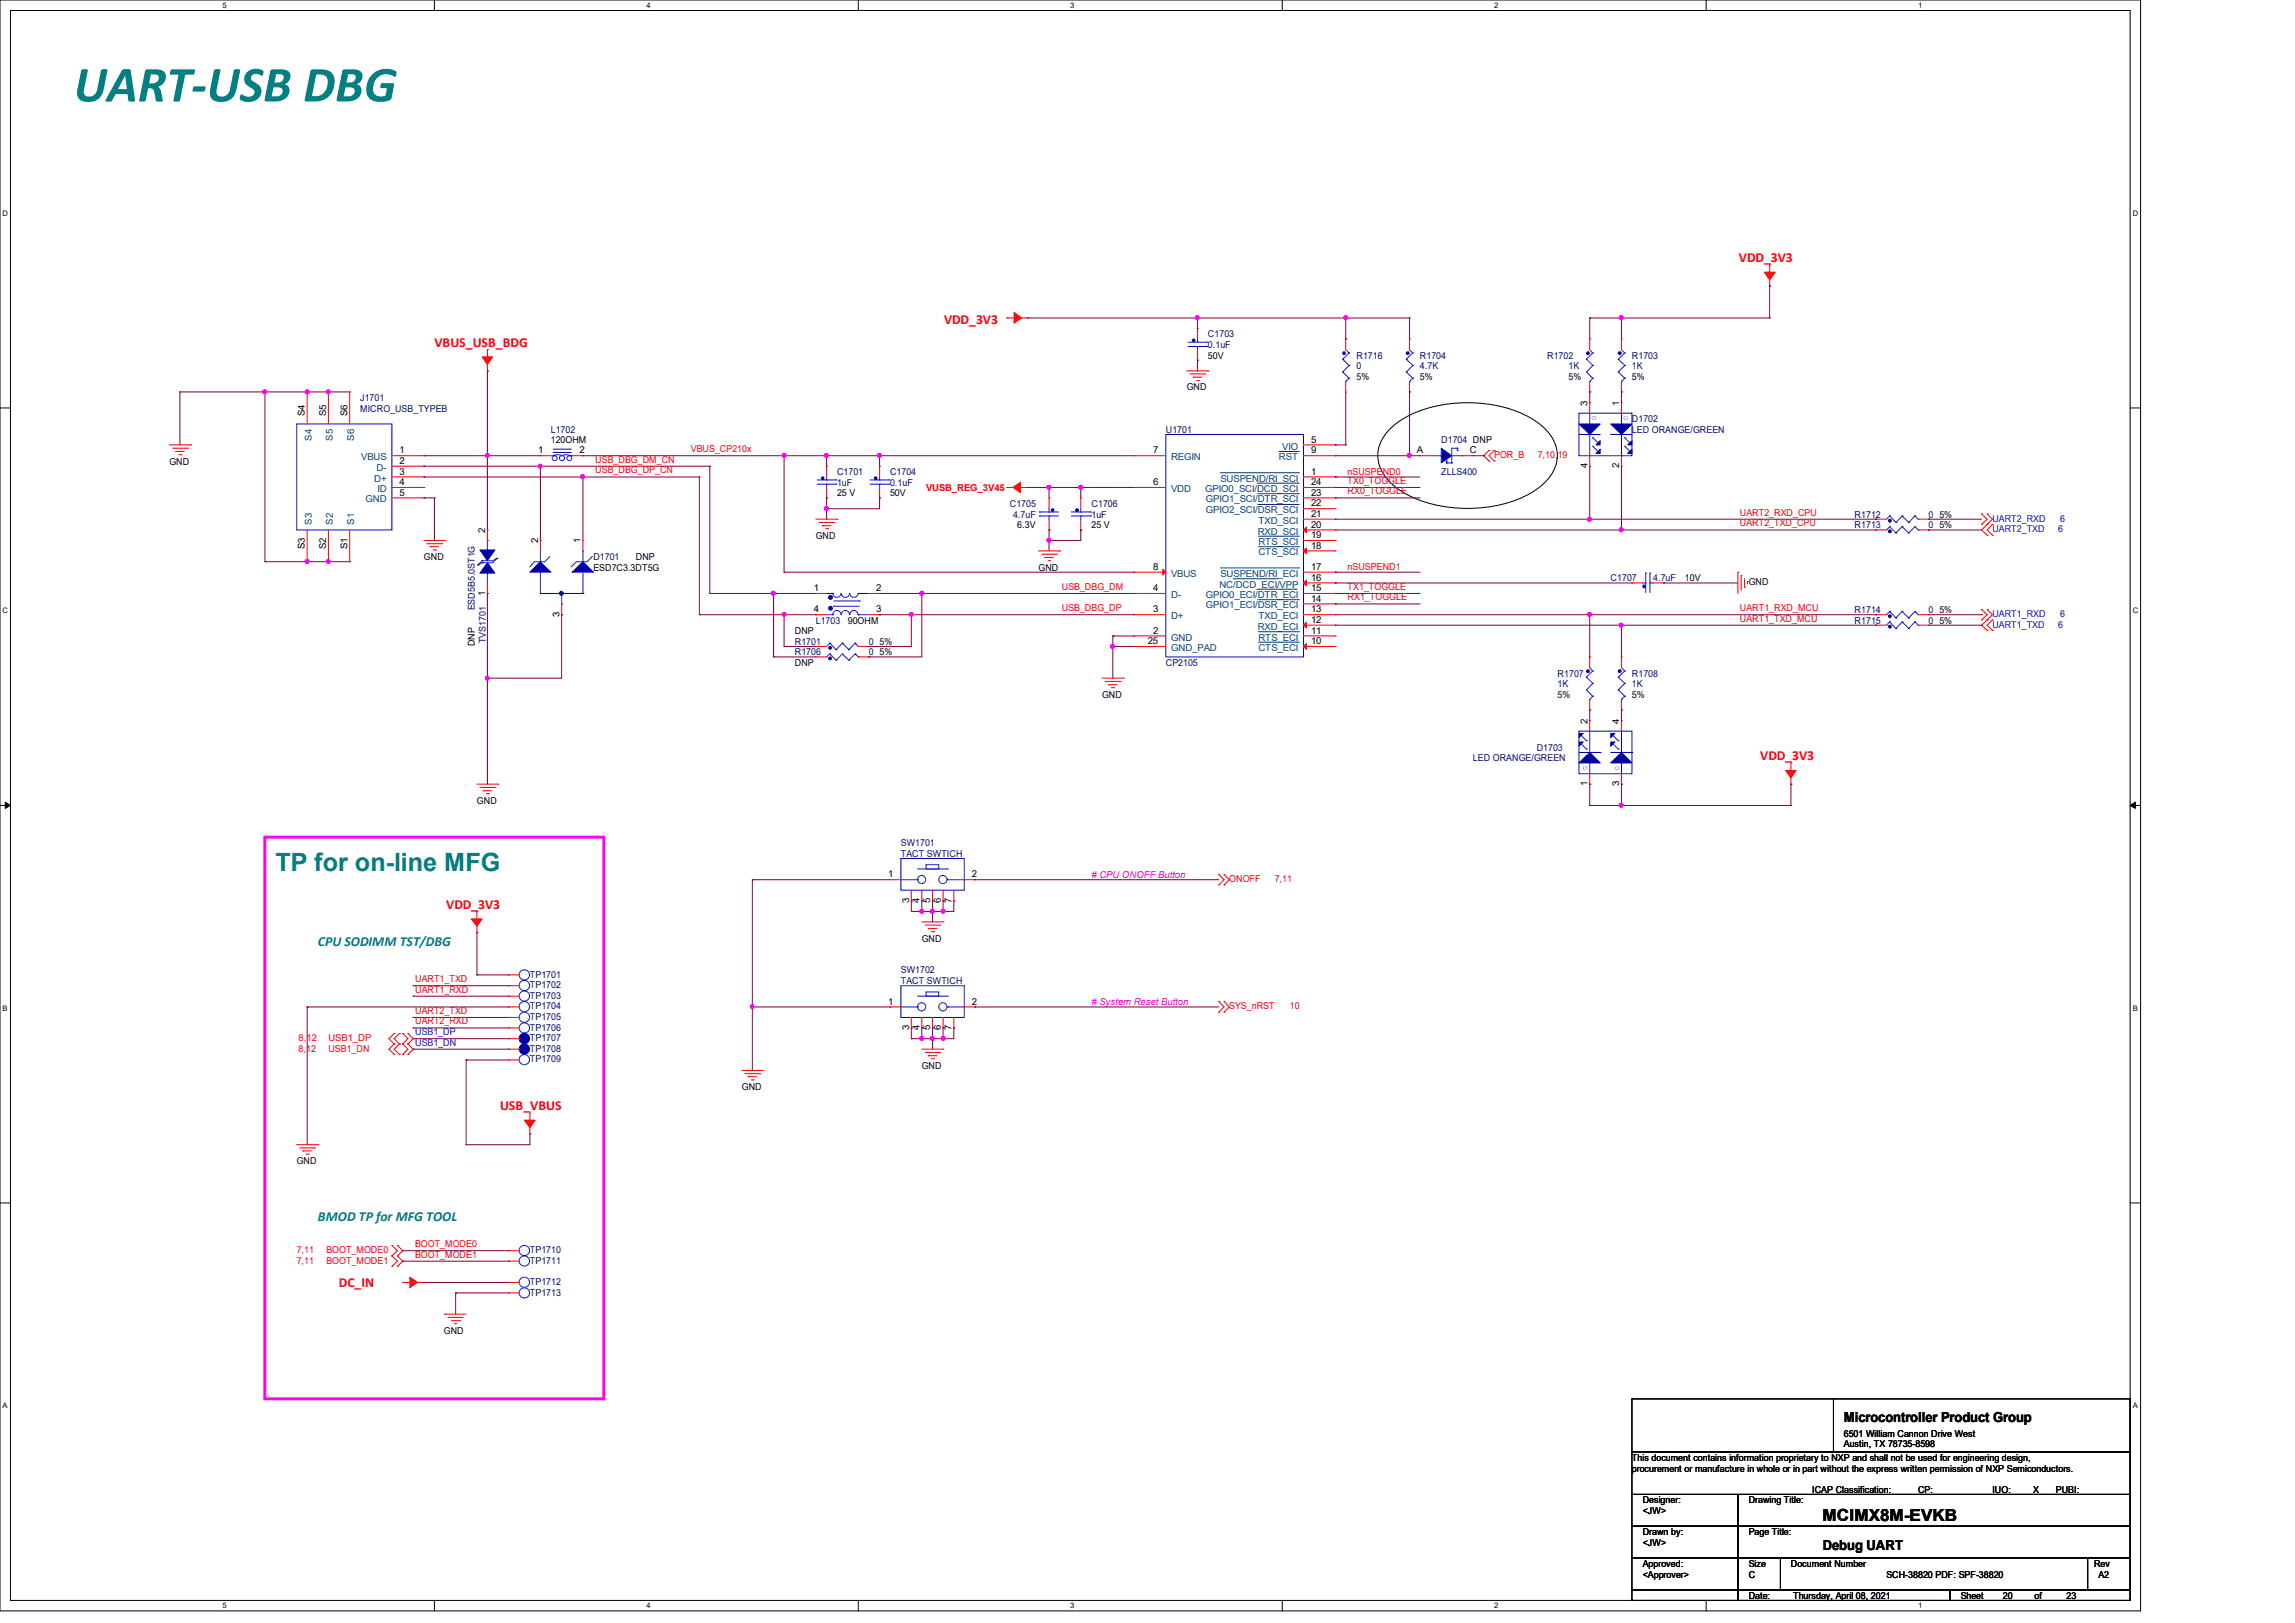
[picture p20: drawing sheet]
<svg xmlns="http://www.w3.org/2000/svg" width="297mm" height="210mm" viewBox="0 0 297 210" stroke-linecap="round" stroke-linejoin="round" font-family="sans-serif">
<defs><g id="words">
<text font-size="6.6" fill="#008080" x="9.6" y="13.1">UART-USB DBG</text>
<text font-size="3.3" fill="#008080" x="35.6" y="112.7">TP for on-line MFG</text>
<text font-size="2.2" x="235.9" y="196.8">MCIMX8M-EVKB</text>
<g font-size="1.8" fill="#f00">
<text x="225" y="33.9">VDD_3V3</text>
<text x="122.2" y="41.9">VDD_3V3</text>
<text x="56.2" y="44.9">VBUS_USB_BDG</text>
<text x="227.8" y="98.4">VDD_3V3</text>
<text x="57.7" y="117.6">VDD_3V3</text>
<text x="64.7" y="143.6">USB_VBUS</text>
<text x="43.9" y="166.5">DC_IN</text>
</g>
<g font-size="1.8" fill="#008080">
<text x="41.1" y="122.4">CPU SODIMM TST/DBG</text>
<text x="41.1" y="158">BMOD TP for MFG TOOL</text>
</g>
<g font-size="1.8">
<text x="238.6" y="184.1">Microcontroller Product Group</text>
<text x="235.9" y="200.5">Debug UART</text>
</g>
<g font-size="1.2" fill="#000080">
<text x="156.3" y="43.6">C1703</text>
<text x="156.3" y="45">0.1uF</text>
<text x="175.6" y="46.4">R1716</text>
<text x="175.6" y="47.8">0</text>
<text x="183.8" y="46.4">R1704</text>
<text x="183.8" y="47.8">4.7K</text>
<text x="200.2" y="46.4">R1702</text>
<text x="203" y="47.8">1K</text>
<text x="211.2" y="46.4">R1703</text>
<text x="211.2" y="47.8">1K</text>
<text x="46.6" y="51.9">J1701</text>
<text x="46.6" y="53.3">MICRO_USB_TYPEB</text>
<text x="71.3" y="56">L1702</text>
<text x="150.9" y="56">U1701</text>
<text x="186.5" y="57.4">D1704 DNP</text>
<text x="211.2" y="54.6">D1702</text>
<text x="211.2" y="56">LED ORANGE/GREEN</text>
<text x="108.3" y="61.5">C1701</text>
<text x="108.3" y="62.9">1uF</text>
<text x="115.2" y="61.5">C1704</text>
<text x="115.2" y="62.9">0.1uF</text>
<text x="130.7" y="65.6">C1705</text>
<text x="141.3" y="65.6">C1706</text>
<text x="186.5" y="61.5">ZLLS400</text>
<text x="131.1" y="67">4.7uF</text>
<text x="141.3" y="67">1uF</text>
<text x="240" y="67">R1712</text>
<text x="240" y="68.3">R1713</text>
<text x="249.6" y="67">0</text>
<text x="249.6" y="68.3">0</text>
<text x="76.8" y="72.4">D1701</text>
<text x="208.4" y="75.2">C1707</text>
<text x="213.9" y="75.2">4.7uF</text>
<text x="61.5" y="79" transform="rotate(-90 61.5 79)">ESD5B5.0ST1G</text>
<text x="62.9" y="83.2" transform="rotate(-90 62.9 83.2)">TVS1701</text>
<text x="102.9" y="83.4">R1701</text>
<text x="105.6" y="80.7">L1703</text>
<text x="112.4" y="83.4">0</text>
<text x="240" y="80.7">R1715</text>
<text x="240" y="79.3">R1714</text>
<text x="249.6" y="80.7">0</text>
<text x="249.6" y="79.3">0</text>
<text x="102.9" y="84.8">R1706</text>
<text x="112.4" y="84.8">0</text>
<text x="150.9" y="86.1">CP2105</text>
<text x="201.6" y="87.5">R1707</text>
<text x="201.6" y="88.9">1K</text>
<text x="211.2" y="87.5">R1708</text>
<text x="211.2" y="88.9">1K</text>
<text x="190.6" y="98.5">LED ORANGE/GREEN</text>
<text x="198.9" y="97.2">D1703</text>
<text x="116.6" y="109.5">SW1701</text>
<text x="116.6" y="110.9">TACT SWTICH</text>
<text x="116.6" y="125.9">SW1702</text>
<text x="68.6" y="126.5">TP1701</text>
<text x="68.6" y="130.6">TP1704</text>
<text x="68.6" y="129.2">TP1703</text>
<text x="68.6" y="127.8">TP1702</text>
<text x="68.6" y="132">TP1705</text>
<text x="116.6" y="127.3">TACT SWTICH</text>
<text x="68.6" y="133.3">TP1706</text>
<text x="68.6" y="137.5">TP1709</text>
<text x="68.6" y="134.7">TP1707</text>
<text x="68.6" y="136.1">TP1708</text>
<text x="68.6" y="167.6">TP1713</text>
<text x="68.6" y="163.5">TP1711</text>
<text x="68.6" y="166.3">TP1712</text>
<text x="68.6" y="162.1">TP1710</text>
</g>
<g font-size="1.2">
<text x="156.3" y="46.4">50V</text>
<text x="39.5" y="53.9" transform="rotate(-90 39.5 53.9)">S4</text>
<text x="42.2" y="53.9" transform="rotate(-90 42.2 53.9)">S5</text>
<text x="45" y="53.9" transform="rotate(-90 45 53.9)">S6</text>
<text x="153.6" y="50.5">GND</text>
<text x="175.6" y="49.1">5%</text>
<text x="183.8" y="49.1">5%</text>
<text x="203" y="49.1">5%</text>
<text x="205.4" y="52.5" transform="rotate(-90 205.4 52.5)">3</text>
<text x="209.5" y="52.5" transform="rotate(-90 209.5 52.5)">1</text>
<text x="211.2" y="49.1">5%</text>
<text x="51.7" y="58.7">1</text>
<text x="69.6" y="58.7">1</text>
<text x="71.3" y="57.4">120OHM</text>
<text x="75" y="58.7">2</text>
<text x="149.2" y="58.7">7</text>
<text x="169.7" y="57.3">5</text>
<text x="169.7" y="58.7">9</text>
<text x="183.4" y="58.7">A</text>
<text x="190.2" y="58.7">C</text>
<text x="21.9" y="60.1">GND</text>
<text x="51.7" y="60">2</text>
<text x="51.7" y="61.4">3</text>
<text x="51.7" y="62.8">4</text>
<text x="51.7" y="64.1">5</text>
<text x="108.3" y="64.2">25 V</text>
<text x="115.2" y="64.2">50V</text>
<text x="149.2" y="62.8">6</text>
<text x="169.7" y="61.4">1</text>
<text x="169.7" y="62.8">24</text>
<text x="169.7" y="64.1">23</text>
<text x="169.7" y="65.5">22</text>
<text x="205.4" y="60.6" transform="rotate(-90 205.4 60.6)">4</text>
<text x="209.5" y="60.6" transform="rotate(-90 209.5 60.6)">2</text>
<text x="39.5" y="71.1" transform="rotate(-90 39.5 71.1)">S3</text>
<text x="42.2" y="71.1" transform="rotate(-90 42.2 71.1)">S2</text>
<text x="45" y="71.1" transform="rotate(-90 45 71.1)">S1</text>
<text x="62.8" y="69" transform="rotate(-90 62.8 69)">2</text>
<text x="69.6" y="70.3" transform="rotate(-90 69.6 70.3)">2</text>
<text x="75.1" y="70.3" transform="rotate(-90 75.1 70.3)">1</text>
<text x="105.6" y="69.7">GND</text>
<text x="131.7" y="68.3">6.3V</text>
<text x="141.3" y="68.3">25 V</text>
<text x="169.7" y="66.9">21</text>
<text x="169.7" y="69.6">19</text>
<text x="169.7" y="71">18</text>
<text x="169.7" y="68.3">20</text>
<text x="251" y="67">5%</text>
<text x="251" y="68.3">5%</text>
<text x="54.9" y="72.4">GND</text>
<text x="62.8" y="77.1" transform="rotate(-90 62.8 77.1)">1</text>
<text x="76.8" y="73.8">ESD7C3.3DT5G</text>
<text x="82.3" y="72.4">DNP</text>
<text x="105.3" y="76.5">1</text>
<text x="113.4" y="76.5">2</text>
<text x="134.4" y="73.8">GND</text>
<text x="149.2" y="73.7">8</text>
<text x="149.2" y="76.5">4</text>
<text x="169.7" y="73.7">17</text>
<text x="169.7" y="75.1">16</text>
<text x="169.7" y="76.5">15</text>
<text x="169.7" y="77.9">14</text>
<text x="218.1" y="75.2">10V</text>
<text x="226.3" y="75.7">GND</text>
<text x="61.5" y="83.6" transform="rotate(-90 61.5 83.6)">DNP</text>
<text x="72.4" y="79.8" transform="rotate(-90 72.4 79.8)">3</text>
<text x="102.9" y="82">DNP</text>
<text x="105.3" y="79.2">4</text>
<text x="109.7" y="80.7">90OHM</text>
<text x="113.4" y="79.2">3</text>
<text x="113.8" y="83.4">5%</text>
<text x="148.5" y="83.4">25</text>
<text x="149.2" y="79.2">3</text>
<text x="149.2" y="82">2</text>
<text x="169.7" y="79.2">13</text>
<text x="169.7" y="80.6">12</text>
<text x="169.7" y="82">11</text>
<text x="169.7" y="83.4">10</text>
<text x="251" y="80.7">5%</text>
<text x="251" y="79.3">5%</text>
<text x="102.9" y="86.1">DNP</text>
<text x="113.8" y="84.8">5%</text>
<text x="142.6" y="90.3">GND</text>
<text x="201.6" y="90.3">5%</text>
<text x="205.4" y="93.6" transform="rotate(-90 205.4 93.6)">2</text>
<text x="209.5" y="93.6" transform="rotate(-90 209.5 93.6)">4</text>
<text x="211.2" y="90.3">5%</text>
<text x="205.4" y="101.8" transform="rotate(-90 205.4 101.8)">1</text>
<text x="209.5" y="101.8" transform="rotate(-90 209.5 101.8)">3</text>
<text x="61.7" y="104">GND</text>
<text x="114.9" y="113.5">1</text>
<text x="125.8" y="113.5">2</text>
<text x="117.6" y="116.8" transform="rotate(-90 117.6 116.8)">3</text>
<text x="119" y="116.8" transform="rotate(-90 119 116.8)">4</text>
<text x="120.4" y="116.8" transform="rotate(-90 120.4 116.8)">5</text>
<text x="121.7" y="116.8" transform="rotate(-90 121.7 116.8)">6</text>
<text x="123.1" y="116.8" transform="rotate(-90 123.1 116.8)">7</text>
<text x="119.3" y="121.8">GND</text>
<text x="114.9" y="130">1</text>
<text x="125.8" y="130">2</text>
<text x="117.6" y="133.3" transform="rotate(-90 117.6 133.3)">3</text>
<text x="119" y="133.3" transform="rotate(-90 119 133.3)">4</text>
<text x="120.4" y="133.3" transform="rotate(-90 120.4 133.3)">5</text>
<text x="121.7" y="133.3" transform="rotate(-90 121.7 133.3)">6</text>
<text x="123.1" y="133.3" transform="rotate(-90 123.1 133.3)">7</text>
<text x="96" y="141">GND</text>
<text x="119.3" y="138.3">GND</text>
<text x="38.4" y="150.6">GND</text>
<text x="57.4" y="172.6">GND</text>
<text x="211.2" y="189">This document contains information proprietary to NXP and shall not be used for engineering design,</text>
<text x="211.2" y="190.4">procurement or manufacture in whole or in part without the express written permission of NXP Semiconductors.</text>
<text x="238.6" y="186">6501 William Cannon Drive West</text>
<text x="238.6" y="187.3">Austin, TX 78735-8598</text>
<text x="212.6" y="194.5">Designer:</text>
<text x="212.6" y="195.9">&lt;JW&gt;</text>
<text x="226.3" y="194.5">Drawing Title:</text>
<text x="234.5" y="193.2">ICAP Classification:</text>
<text x="248.2" y="193.2">CP:</text>
<text x="251.7" y="193.2">___</text>
<text x="257.8" y="193.2">IUO:</text>
<text x="262.5" y="193.2">_X_</text>
<text x="266.1" y="193.2">PUBI:</text>
<text x="270.2" y="193.2">___</text>
<text x="212.6" y="198.6">Drawn by:</text>
<text x="212.6" y="202.7">Approved:</text>
<text x="212.6" y="200">&lt;JW&gt;</text>
<text x="226.3" y="202.7">Size</text>
<text x="226.3" y="198.6">Page Title:</text>
<text x="231.8" y="202.7">Document Number</text>
<text x="271" y="202.7">Rev</text>
<text x="212.6" y="204.1">&lt;Approver&gt;</text>
<text x="226.3" y="206.9">Date:</text>
<text x="226.3" y="204.1">C</text>
<text x="232.1" y="206.9">Thursday, April 08, 2021</text>
<text x="244.1" y="204.1">SCH-38820 PDF: SPF-38820</text>
<text x="253.7" y="206.9">Sheet</text>
<text x="259.2" y="206.9">20</text>
<text x="263.3" y="206.9">of</text>
<text x="267.5" y="206.9">23</text>
<text x="271.6" y="204.1">A2</text>
</g>
<g font-size="1.2" fill="#004080">
<text x="40.3" y="57.1" transform="rotate(-90 40.3 57.1)">S4</text>
<text x="43.1" y="57.1" transform="rotate(-90 43.1 57.1)">S5</text>
<text x="45.8" y="57.1" transform="rotate(-90 45.8 57.1)">S6</text>
<text x="46.7" y="59.6">VBUS</text>
<text x="151.5" y="59.6">REGIN</text>
<text x="165.5" y="59.6">RST</text>
<text x="165.9" y="58.2">VIO</text>
<text x="47.3" y="65">GND</text>
<text x="48.4" y="62.3">D+</text>
<text x="48.7" y="60.9">D-</text>
<text x="48.9" y="63.7">ID</text>
<text x="151.5" y="63.7">VDD</text>
<text x="156" y="63.7">GPIO0_SCI/DCD_SCI</text>
<text x="156" y="65">GPIO1_SCI/DTR_SCI</text>
<text x="157.9" y="62.3">SUSPEND/RI_SCI</text>
<text x="40.3" y="67.9" transform="rotate(-90 40.3 67.9)">S3</text>
<text x="43.1" y="67.9" transform="rotate(-90 43.1 67.9)">S2</text>
<text x="45.8" y="67.9" transform="rotate(-90 45.8 67.9)">S1</text>
<text x="156" y="66.4">GPIO2_SCI/DSR_SCI</text>
<text x="162.8" y="69.2">RXD_SCI</text>
<text x="162.8" y="67.8">TXD_SCI</text>
<text x="162.8" y="70.5">RTS_SCI</text>
<text x="162.8" y="71.9">CTS_SCI</text>
<text x="151.5" y="74.6">VBUS</text>
<text x="151.5" y="77.4">D-</text>
<text x="156" y="77.4">GPIO0_ECI/DTR_ECI</text>
<text x="157.8" y="76">NC/DCD_ECI/VPP</text>
<text x="157.9" y="74.6">SUSPEND/RI_ECI</text>
<text x="151.5" y="80.1">D+</text>
<text x="151.5" y="82.9">GND</text>
<text x="156" y="78.7">GPIO1_ECI/DSR_ECI</text>
<text x="162.8" y="81.5">RXD_ECI</text>
<text x="162.8" y="80.1">TXD_ECI</text>
<text x="162.8" y="82.9">RTS_ECI</text>
<text x="151.5" y="84.2">GND_PAD</text>
<text x="162.8" y="84.2">CTS_ECI</text>
</g>
<g font-size="1.2" fill="#f00">
<text x="77" y="59.9">USB_DBG_DM_CN</text>
<text x="89.4" y="58.5">VBUS_CP210x</text>
<text x="193.4" y="59.3">POR_B</text>
<text x="199" y="59.3">7,10,19</text>
<text x="77" y="61.3">USB_DBG_DP_CN</text>
<text x="119.8" y="63.5">VUSB_REG_3V45</text>
<text x="174.4" y="61.5">nSUSPEND0</text>
<text x="174.4" y="62.6">TX0_TOGGLE</text>
<text x="174.4" y="64">RX0_TOGGLE</text>
<text x="225.2" y="66.7">UART2_RXD_CPU</text>
<text x="225.2" y="68.1">UART2_TXD_CPU</text>
<text x="137.4" y="76.3">USB_DBG_DM</text>
<text x="174.4" y="76.3">TX1_TOGGLE</text>
<text x="174.4" y="77.7">RX1_TOGGLE</text>
<text x="174.4" y="73.8">nSUSPEND1</text>
<text x="137.4" y="79.1">USB_DBG_DP</text>
<text x="225.2" y="79.1">UART1_RXD_MCU</text>
<text x="225.2" y="80.4">UART1_TXD_MCU</text>
<text x="159.1" y="114.1">ONOFF</text>
<text x="165" y="114.1">7,11</text>
<text x="53.7" y="127.1">UART1_TXD</text>
<text x="53.7" y="128.4">UART1_RXD</text>
<text x="53.7" y="131.2">UART2_TXD</text>
<text x="159.1" y="130.6">SYS_nRST</text>
<text x="166.9" y="130.6">10</text>
<text x="38.6" y="136.1">8,12</text>
<text x="38.7" y="134.7">8,12</text>
<text x="42.5" y="136.1">USB1_DN</text>
<text x="42.5" y="134.7">USB1_DP</text>
<text x="53.7" y="132.5">UART2_RXD</text>
<text x="53.7" y="161.4">BOOT_MODE0</text>
<text x="38.4" y="162.1">7,11</text>
<text x="38.4" y="163.5">7,11</text>
<text x="42.2" y="162.1">BOOT_MODE0</text>
<text x="42.2" y="163.5">BOOT_MODE1</text>
<text x="53.7" y="162.7">BOOT_MODE1</text>
</g>
<g font-size="1.2" fill="#00f">
<text x="257.8" y="68.9">UART2_TXD</text>
<text x="257.8" y="67.5">UART2_RXD</text>
<text x="266.4" y="68.9">6</text>
<text x="266.6" y="67.5">6</text>
<text x="257.8" y="79.8">UART1_RXD</text>
<text x="257.8" y="81.2">UART1_TXD</text>
<text x="266.4" y="81.2">6</text>
<text x="266.6" y="79.8">6</text>
<text x="53.7" y="133.9">USB1_DP</text>
<text x="53.7" y="135.3">USB1_DN</text>
</g>
<g font-size="1.2" fill="#f0f">
<text x="141.3" y="113.6"># CPU ONOFF Button</text>
<text x="141.3" y="130"># System Reset Button</text>
</g>
<g font-size="1">
<text x="28.8" y="1">5</text>
<text x="83.7" y="1">4</text>
<text x="138.5" y="1">3</text>
<text x="193.4" y="1">2</text>
<text x="248.2" y="1">1</text>
<text x=".3" y="27.9">D</text>
<text x="276" y="27.9">D</text>
<text x=".3" y="79.4">C</text>
<text x="276" y="79.4">C</text>
<text x=".3" y="130.8">B</text>
<text x="276" y="130.8">B</text>
<text x=".3" y="182.2">A</text>
<text x="276" y="182.2">A</text>
<text x="28.8" y="208.1">5</text>
<text x="83.7" y="208.1">4</text>
<text x="138.5" y="208.1">3</text>
<text x="193.4" y="208.1">2</text>
<text x="248.2" y="208.1">1</text>
</g>
<g font-size=".9" fill="#00f">
<text x="206" y="53.9" transform="rotate(90 206 53.9)">O</text>
<text x="210.1" y="53.9" transform="rotate(90 210.1 53.9)">G</text>
<text x="205.4" y="99.7" transform="rotate(-90 205.4 99.7)">G</text>
<text x="209.5" y="99.7" transform="rotate(-90 209.5 99.7)">O</text>
</g>
</g></defs>
<path d="M0 0h277v208.4h-277zM1.4 1.4h274.3v205.7h-274.3z" fill="none" stroke="#000" stroke-width=".13"/>
<g fill="#fff">
<path d="M28.8 .1h.5v1.1h-.5z"/>
<path d="M28.8 207.2h.5v1.1h-.5z"/>
</g>
<path d="M56.2 0v1.4M56.2 207.1v1.3" fill="none" stroke="#000" stroke-width=".13"/>
<g fill="#fff">
<path d="M83.7 .1h.5v1.1h-.5z"/>
<path d="M83.7 207.2h.5v1.1h-.5z"/>
</g>
<path d="M111.1 0v1.4M111.1 207.1v1.3" fill="none" stroke="#000" stroke-width=".13"/>
<g fill="#fff">
<path d="M138.5 .1h.6v1.1h-.6z"/>
<path d="M138.5 207.2h.6v1.1h-.6z"/>
</g>
<path d="M165.9 0v1.4M165.9 207.1v1.3" fill="none" stroke="#000" stroke-width=".13"/>
<g fill="#fff">
<path d="M193.4 .1h.5v1.1h-.5z"/>
<path d="M193.4 207.2h.5v1.1h-.5z"/>
</g>
<path d="M220.8 0v1.4M220.8 207.1v1.3" fill="none" stroke="#000" stroke-width=".13"/>
<g fill="#fff">
<path d="M248.2 .1h.6v1.1h-.6z"/>
<path d="M248.2 207.2h.6v1.1h-.6z"/>
<path d="M.3 27.1h.8v1.1h-.8z"/>
<path d="M276 27.1h.7v1.1h-.7z"/>
<path d="M.3 78.5h.8v1.1h-.8z"/>
<path d="M276 78.5h.7v1.1h-.7z"/>
</g>
<path d="M0 52.8h1.4M275.7 52.8h1.3" fill="none" stroke="#000" stroke-width=".13"/>
<g fill="#fff">
<path d="M.3 129.9h.7v1.1h-.7z"/>
<path d="M276 129.9h.6v1.1h-.6z"/>
</g>
<path d="M0 104.2h1.4M275.7 104.2h1.3" fill="none" stroke="#000" stroke-width=".13"/>
<path d="M.7 103.8l.7 .4-.7 .4zM275.7 104.2l.7-.4v.8z" fill="#000" stroke="#000" stroke-width=".13"/>
<g fill="#fff">
<path d="M.3 181.4h.7v1.1h-.7z"/>
<path d="M276 181.4h.6v1.1h-.6z"/>
</g>
<g fill="none" stroke="#000" stroke-width=".13">
<path d="M179.7 55.7a13.4 13.4 0 0 1 8.8-3.5 16.7 16.7 0 0 1 10.1 2.2 5.7 5.7 0 0 1 2.9 4.5 5.7 5.7 0 0 1-2.9 4.6 17.6 17.6 0 0 1-14.1 1.5 9.9 9.9 0 0 1-5.4-3.6 4.4 4.4 0 0 1 .6-5.7zM0 155.7h1.4M275.7 155.7h1.3M211.2 193.4h13.7v4.1h-13.7zM211.2 197.5h13.7v4.1h-13.7zM211.2 187.9h64.5v5.5h-64.5zM211.2 181h64.5v6.9h-64.5zM224.9 193.4h50.8v4.1h-50.8zM224.9 197.5h50.8v4.1h-50.8zM237.3 187.9h.1M237.3 181v6.9M211.2 201.6h13.7v4.1h-13.7z"/>
<path d="M211.2 205.7h13.7v1.4h-13.7zM224.9 201.6h5.5v4.1h-5.5zM224.9 205.7h27.4v1.4h-27.4zM230.4 201.6h39.8v4.1h-39.8zM252.3 205.7h23.4v1.4h-23.4zM270.2 201.6h5.5v4.1h-5.5z"/>
</g>
<path d="M34.3 108.3h43.8v72.7h-43.8z" fill="none" stroke="#f0f" stroke-width=".38"/>
<g fill="none" stroke="#f00" stroke-width=".13">
<path d="M229 37h.1M229 34.3h.1M229 34.3v1.5M229 36.1v.9M21.9 57.6h2.8M22.4 58h1.9M22.7 58.4h.1M22.7 58.4h1.1M23.2 58.8h.3M23.5 58.8h.1M24.3 58h.1M24.7 57.6h.1"/>
<path d="M39.8 50.7h.1M39.8 50.7v4.2M42.5 50.7h.1M42.5 50.7v4.2M45.3 50.7h.1M45.3 50.7v4.2M50.7 59h4.2M54.9 59h.1M63.1 48h.1M63.1 45.3h.1M63.1 45.3v1.4M63.1 47v1"/>
<path d="M69.9 59h.1M69.9 59h1.4M74 59h1.4M75.4 59h.1M130.3 41.1h.1M130.3 41.1h1.5M132.1 41.1h.9M133 41.1h.1M146.7 59h.1M146.7 59h4.2M153.6 48h2.7M154 48.4h1.9"/>
<path d="M154.4 48.8h.1M154.4 48.8h1.1M154.9 49.2h.2M155 42.5h.1M155 46.6h.1M155 42.5v1.4M155 45.3v1.3M155.1 49.2h.1M155.9 48.4h.1M156.3 48h.1M168.7 57.6h4.1M168.7 59h4.1"/>
<path d="M172.8 57.6h.1M172.8 59h.1M174.2 43.9h.1M174.2 50.7h.1M174.2 43.9v1.4M174.2 49.4v1.3M182.4 43.9h.1M182.4 50.7h.1M182.4 43.9v1.4M182.4 49.4v1.3M183.8 59h.1M183.8 59h1.4"/>
<path d="M189.3 59h1.3M190.6 59h.1M192.7 58.3h.1M192.7 59.6h.1M192.7 58.3l-.7 .7 .7 .6M193.4 59.6h.1M193.4 58.3h.1M193.4 58.3l-.7 .7 .7 .6M205.7 52.1h.1M205.7 43.9h.1M205.7 50.7h.1M205.7 43.9v1.4"/>
<path d="M205.7 49.4v1.3M205.7 52.1v1.4M205.7 59v1.3M209.8 52.1h.1M209.8 43.9h.1M209.8 50.7h.1M209.8 43.9v1.4M209.8 49.4v1.3M209.8 52.1v1.4M209.8 59v1.3M39.8 72.7h.1M39.8 68.6v4.1"/>
<path d="M42.5 72.7h.1M42.5 68.6v4.1M45.3 72.7h.1M45.3 68.6v4.1M50.7 63.1h4.2M50.7 61.7h4.2M50.7 64.4h4.2M50.7 60.3h4.2M54.9 60.3h.1M54.9 61.7h.1M54.9 63.1h.1M54.9 64.4h.1"/>
<path d="M54.9 69.9h2.7M55.2 70.4h2M55.7 70.7h.1M55.7 70.7h1.1M56.1 71.2h.2M56.3 71.2h.1M57.2 70.4h.1M57.6 69.9h.1M63.1 76.8h.1M63.1 68.6h.1M63.1 68.6v1.3M63.1 75.4v1.4"/>
<path d="M69.9 69.9h.1M69.9 69.9v1.4M72.7 79.5h.1M72.7 78.1v1.4M75.4 69.9h.1M75.4 69.9v1.4M105.6 76.8h.1M105.6 79.5h.1M105.6 67.2h2.7M105.6 76.8h1.4M105.6 79.5h1.4M106 67.6h1.9"/>
<path d="M106.4 68h.1M106.4 68h1.1M106.8 68.4h.3M107 60.3h.1M107 64.4h.1M107 60.3v1.4M107 63.1v1.3M107.1 68.4h.1M107.9 67.6h.1M108.3 67.2h.1M112.4 76.8h1.4M112.4 79.5h1.4"/>
<path d="M113.8 76.8h.1M113.8 79.5h.1M113.8 60.3h.1M113.8 64.4h.1M113.8 60.3v1.4M113.8 63.1v1.3M130.3 63.1h.1M130.3 63.1h1.5M132.1 63.1h.9M133 63.1h.1M134.4 71.3h2.8M134.8 71.7h1.9"/>
<path d="M135.2 72.1h.1M135.2 72.1h1.1M135.6 72.6h.3M135.8 64.4h.1M135.8 68.6h.1M135.8 64.4v1.4M135.8 67.2v1.4M135.9 72.6h.1M136.7 71.7h.1M137.2 71.3h.1M139.9 64.4h.1M139.9 68.6h.1"/>
<path d="M139.9 64.4v1.4M139.9 67.2v1.4M146.7 63.1h.1M146.7 74h.1M146.7 76.8h.1M146.7 79.5h.1M146.7 63.1h4.2M146.7 76.8h4.2M146.7 79.5h4.2M146.7 74h4.2M168.7 67.2h4.1M168.7 71.3h4.1"/>
<path d="M168.7 63.1h4.1M168.7 69.9h4.1M168.7 76.8h4.1M168.7 79.5h4.1M168.7 75.4h4.1M168.7 74h4.1M168.7 61.7h4.1M168.7 64.4h4.1M168.7 65.8h4.1M168.7 68.6h4.1M168.7 78.1h4.1M172.8 61.7h.1"/>
<path d="M172.8 63.1h.1M172.8 64.4h.1M172.8 65.8h.1M172.8 67.2h.1M172.8 69.9h.1M172.8 71.3h.1M172.8 68.6h.1M172.8 74h.1M172.8 75.4h.1M172.8 76.8h.1M172.8 78.1h.1M172.8 79.5h.1"/>
<path d="M205.7 60.3h.1M209.8 60.3h.1M211.2 75.4h.1M211.2 75.4h1.4M214 75.4h1.3M215.3 75.4h.1M224.9 74h.1M224.9 74v2.8M225.3 74.5h.1M225.3 74.5v1.9M225.8 76h.1M225.8 74.9v1.1"/>
<path d="M226.1 75.3h.1M226.1 75.3v.3M242.7 67.2h.1M242.7 68.6h.1M242.7 79.5h.1M242.7 67.2h1.4M242.7 79.5h1.4M242.7 68.6h1.4M248.2 67.2h1.4M248.2 79.5h1.4M248.2 68.6h1.4M249.6 67.2h.1"/>
<path d="M249.6 68.6h.1M249.6 79.5h.1M256.5 78.9h.1M256.5 66.5h.1M256.5 67.9h.1M256.5 78.9l.7 .6-.7 .7M256.5 66.5l.7 .7-.7 .7M257.2 78.9h.1M257.2 67.9h.1M257.2 69.3h.1M257.2 66.5h.1M257.2 78.9l.7 .6-.7 .7"/>
<path d="M257.2 66.5l.7 .7-1.4 1.4 .7 .7M257.9 69.3h.1M257.9 67.9h.1M257.9 67.9l-.7 .7 .7 .7M105.6 83.7h.1M105.6 85h.1M105.6 83.7h1.4M105.6 85h1.4M111.1 83.7h1.3M111.1 85h1.3M112.4 83.7h.1M112.4 85h.1"/>
<path d="M142.6 87.8h2.8M143 88.2h1.9M143.5 88.6h.1M143.5 88.6h1.1M143.8 89h.3M144.1 89h.1M144.9 88.2h.1M145.4 87.8h.1M146.7 82.3h.1M146.7 83.7h.1M146.7 82.3h4.2M146.7 83.7h4.2"/>
<path d="M168.7 80.9h4.1M168.7 82.3h4.1M168.7 83.7h4.1M172.8 80.9h.1M172.8 82.3h.1M172.8 83.7h.1M205.7 93.3h.1M205.7 85h.1M205.7 91.9h.1M205.7 85v1.4M205.7 90.5v1.4M205.7 93.3v1.3"/>
<path d="M209.8 93.3h.1M209.8 85h.1M209.8 91.9h.1M209.8 85v1.4M209.8 90.5v1.4M209.8 93.3v1.3M231.8 98.7h.1M231.8 98.7v1.5M242.7 80.9h.1M242.7 80.9h1.4M248.2 80.9h1.4M249.6 80.9h.1"/>
<path d="M256.5 80.2h.1M257.2 80.2h.1M257.2 81.6h.1M257.2 80.2l-.7 .7 .7 .7M257.9 81.6h.1M257.9 80.2h.1M257.9 80.2l-.7 .7 .7 .7M61.7 117.9h.1M61.7 101.5h2.7M61.7 117.9v1.6M61.7 119.7v1M62.1 101.9h2"/>
<path d="M62.5 102.3h.1M62.5 102.3h1.1M62.9 102.7h.3M63.2 102.7h.1M64.1 101.9h.1M64.4 101.5h.1M115.2 113.8h.1M115.2 113.8h1.4M117.9 116.6h.1M117.9 115.2v1.4M119.3 116.6h.1M119.3 119.3h2.7"/>
<path d="M119.3 115.2v1.4M119.7 119.7h1.9M120.7 116.6h.1M120.7 115.2v1.4M121.6 119.7h.1M122 119.3h.1M122 116.6h.1M122 115.2v1.4M123.4 116.6h.1M123.4 115.2v1.4M124.8 113.8h1.4M126.2 113.8h.1"/>
<path d="M157.7 113.2h.1M157.7 114.5h.1M157.7 113.2l.7 .6-.7 .7M158.4 113.2h.1M158.4 114.5h.1M158.4 113.2l.7 .6-.7 .7M205.7 101.5h.1M205.7 100.1v1.4M209.8 101.5h.1M209.8 100.1v1.4M231.8 101.5h.1M231.8 100.5v1"/>
<path d="M51 135.1h.1M51 136.4h.1M51 133.7h.1M51 135.1l-.7 .7 .7 .6M51 133.7l-.7 .7 .7 .7M51.7 136.4h.1M51.7 135.1h.1M51.7 133.7h.1M51.7 135.1l-.7 .7 .7 .6M51.7 133.7l-.7 .7 .7 .7M52.1 136.4h.1M52.1 135.1h.1"/>
<path d="M52.1 133.7h.1M52.1 135.1l.7 .7-.7 .6M52.1 133.7l.7 .7-.7 .7M52.8 135.1h.1M52.8 136.4h.1M52.8 133.7h.1M52.8 135.1l.7 .7-.7 .6M52.8 133.7l.7 .7-.7 .7M61.7 120.7h.1M65.8 133h.1M65.8 137.2h.1M65.8 134.4h.1"/>
<path d="M65.8 135.8h.1M65.8 126.2h.1M65.8 130.3h.1M65.8 128.9h.1M65.8 127.6h.1M65.8 131.7h.1M65.8 135.8h1.4M65.8 133h1.4M65.8 137.2h1.4M65.8 134.4h1.4M65.8 126.2h1.4M65.8 130.3h1.4"/>
<path d="M65.8 128.9h1.4M65.8 127.6h1.4M65.8 131.7h1.4M96 138.5h2.7M96.4 138.9h1.9M96.8 139.3h.1M96.8 139.3h1.1M97.2 139.7h.3M97.5 139.7h.1M98.3 138.9h.1M98.7 138.5h.1M115.2 130.3h.1"/>
<path d="M115.2 130.3h1.4M117.9 133h.1M117.9 131.7v1.3M119.3 133h.1M119.3 135.8h2.7M119.3 131.7v1.3M119.7 136.2h1.9M120.1 120.1h.1M120.1 136.6h.1M120.1 120.1h1.1M120.1 136.6h1.1M120.6 120.6h.2"/>
<path d="M120.6 137h.2M120.7 133h.1M120.7 131.7v1.3M120.8 120.6h.1M120.8 137h.1M121.6 136.2h.1M122 135.8h.1M122 133h.1M122 131.7v1.3M123.4 133h.1M123.4 131.7v1.3M124.8 130.3h1.4"/>
<path d="M126.2 130.3h.1M157.7 129.6h.1M157.7 131h.1M157.7 129.6l.7 .7-.7 .7M158.4 129.6h.1M158.4 131h.1M158.4 129.6l.7 .7-.7 .7M38.4 148.1h2.7M38.8 148.5h1.9M39.2 148.9h.1M39.2 148.9h1.1M39.6 149.4h.3"/>
<path d="M39.9 149.4h.1M40.7 148.5h.1M41.1 148.1h.1M68.6 146.7h.1M68.6 144h.1M68.6 144v1.5M68.6 145.8v.9M50.7 162.5h.1M50.7 161.2h.1M50.7 163.9h.1M50.7 161.2l.7 .6-.7 .7M50.7 162.5l.7 .7-.7 .7"/>
<path d="M51.4 161.2h.1M51.4 162.5h.1M51.4 163.9h.1M51.4 161.2l.7 .6-.7 .7M51.4 162.5l.7 .7-.7 .7M52.1 165.9h.1M52.1 165.9h1.5M53.9 165.9h1M54.9 165.9h.1M57.6 170.1h.1M57.6 170.1h2.7M58 170.5h.1"/>
<path d="M58 170.5h1.9M58.4 170.9h1.1M58.8 171.3h.1M58.8 171.3h.3M59.5 170.9h.1M65.8 167.3h.1M65.8 163.2h.1M65.8 165.9h.1M65.8 161.8h.1M65.8 165.9h1.4M65.8 167.3h1.4M65.8 163.2h1.4"/>
<path d="M65.8 161.8h1.4"/>
</g>
<g fill="#f00" stroke="#f00" stroke-width=".13">
<path d="M150.5 73.7l.4 .3-.4 .4z"/>
<path d="M168.7 71.3l.4-.4v.8z"/>
<path d="M168.7 68.6l.4-.4v.8z"/>
<path d="M168.7 75.4l.4-.3v.7z"/>
<path d="M168.7 80.9l.4-.4v.8z"/>
<path d="M168.7 83.7l.4-.4v.7z"/>
<path d="M131.1 63.1l1-.7v1.4z" fill-rule="evenodd"/>
<path d="M231.1 99.7h1.4l-.7 1z" fill-rule="evenodd"/>
<path d="M131.2 40.4l1 .7-1 .7z" fill-rule="evenodd"/>
<path d="M62.4 46.2h1.4l-.7 1z" fill-rule="evenodd"/>
<path d="M228.3 35.2h1.4l-.7 1z" fill-rule="evenodd"/>
<path d="M61 118.9h1.4l-.7 .9z" fill-rule="evenodd"/>
<path d="M67.9 144.9h1.4l-.7 1z" fill-rule="evenodd"/>
<path d="M53 165.3l1 .6-1 .7z" fill-rule="evenodd"/>
</g>
<g fill="none" stroke="#00f" stroke-width=".13">
<path d="M38.4 54.9h12.3v13.7h-12.3zM71.3 59h.4M71.6 58.5h2.2M71.6 58.1h2.2M71.7 58.9l.5-.1 .5 .1M71.7 59h.1M72.8 58.9l.5-.1 .5 .1M73.6 59h.4M73.8 58.5h.1M73.8 58.1h.1M74 59h.1M150.9 56.2h17.8v28.8h-17.8z"/>
<path d="M153.8 44.8h2.4M153.8 44.3h2.4M155 44.8h.1M155 44.3h.1M155 43.9v.4M155 44.8v.5M156.2 44.8h.1M156.2 44.3h.1M173.8 46.5h.1M173.8 48.1h.1M173.8 46.5l.8 .8M173.8 48.1l.8 .8"/>
<path d="M174.2 49.4h.1M174.2 45.3l.4 .4M174.6 45.7h.1M174.6 47.3h.1M174.6 48.9h.1M174.6 45.7l-.8 .8M174.6 47.3l-.8 .8M174.6 48.9l-.4 .5M182 46.5h.1M182 48.1h.1M182 46.5l.8 .8M182 48.1l.8 .8"/>
<path d="M182.4 49.4h.1M182.4 45.3l.4 .4M182.8 45.7h.1M182.8 47.3h.1M182.8 48.9h.1M182.8 45.7l-.8 .8M182.8 47.3l-.8 .8M182.8 48.9l-.4 .5M185.2 59h1.3M186.5 59h.1M187.2 59.9h.1M187.2 59.6h.1"/>
<path d="M187.2 59.9h.7M187.2 59.6v.3M187.9 59.9h.1M187.9 59h1.4M188.6 58h.1M188.6 58.3h.1M188.6 58h-.7v1.9M188.6 58v.3M189.3 59h.1M204.3 53.5h6.9v5.5h-6.9zM204.3 56.2h.1M204.3 56.2h2.8"/>
<path d="M205.3 46.5h.1M205.3 48.1h.1M205.3 46.5l.8 .8M205.3 48.1l.8 .8M205.7 59h.1M205.7 54.9h.1M205.7 49.4h.1M205.7 53.5v1.4M205.7 56.2v2.8M205.7 45.3l.4 .4M206.1 56.6h.1M206.1 57.7h.1"/>
<path d="M206.1 45.7h.1M206.1 47.3h.1M206.1 48.9h.1M206.1 56.6l.7 .7M206.1 57.7l.7 .7M206.1 45.7l-.8 .8M206.1 47.3l-.8 .8M206.1 48.9l-.4 .5M208.4 56.2h.1M208.4 56.2h2.8M209.4 46.5h.1M209.4 48.1h.1"/>
<path d="M209.4 46.5l.9 .8M209.4 48.1l.9 .8M209.8 59h.1M209.8 54.9h.1M209.8 49.4h.1M209.8 53.5v1.4M209.8 56.2v2.8M209.8 45.3l.5 .4M210.3 56.6h.1M210.3 57.7h.1M210.3 45.7h.1M210.3 47.3h.1"/>
<path d="M210.3 48.9h.1M210.3 56.6l.6 .7M210.3 57.7l.6 .7M210.3 45.7l-.9 .8M210.3 47.3l-.9 .8M210.3 48.9l-.5 .5M61.8 73.1h.1M62.4 72.6h.1M62.4 72.8h.1M62.4 72.6l-.6 .5M62.4 72.8l-.6 .3M63.1 74h.1"/>
<path d="M63.1 69.9h.1M63.1 69.9v1.4M63.1 74v1.4M64.3 72.3h.1M64.3 72.3l-.5 .3h-1.4M64.3 72.3l-.5 .5h-1.4M69.9 72.7h.1M69.9 76.8h.1M69.9 76.8h5.5M69.9 71.3v1.4M69.9 74v2.8M71.2 72l-.7 .7h-1.4l-.5 .7"/>
<path d="M72.7 78.1h.1M72.7 76.8v1.3M75.4 76.8h.1M75.4 71.3h.1M75.4 71.3v1.4M75.4 74v2.8M76.7 72l-.7 .7h-1.4l-.7 .7M105.7 62.7h2.5M105.7 62.1h2.5M107 62.7h.1M107 62.1h.1M107 79.5h.8"/>
<path d="M107 76.8h.8M107 61.7v.4M107 62.7v.4M107.5 77.2h.1M107.8 79.5h.1M107.8 76.8h.1M107.9 78.4h.1M107.9 77.8h3.3M107.9 78.4h3.3M108.2 62.7h.1M108.2 62.1h.1M108.8 76.8a.53 .53 0 0 1-.5 .5 .53 .53 0 0 1-.5-.5"/>
<path d="M108.8 79.5a.53 .53 0 0 0-.5-.5 .53 .53 0 0 0-.5 .5M109.9 79.5a.53 .53 0 0 0-.5-.5 .53 .53 0 0 0-.5 .5M109.9 76.8a.53 .53 0 0 1-.5 .5 .53 .53 0 0 1-.5-.5M111 76.8a.53 .53 0 0 1-.5 .5 .53 .53 0 0 1-.5-.5M111 79.5a.53 .53 0 0 0-.5-.5 .53 .53 0 0 0-.5 .5M111.1 79.5h.1M111.1 76.8h.1M111.1 79.5h1.3M111.1 76.8h1.3M111.2 77.8h.1M112.6 62.7h2.5M112.6 62.1h2.5"/>
<path d="M113.8 62.7h.1M113.8 62.1h.1M113.8 61.7v.4M113.8 62.7v.4M115.1 62.7h.1M115.1 62.1h.1M134.5 66.8h.1M134.5 66.3h.1M134.5 66.8h2.5M134.5 66.3h2.5M135.8 66.8h.1M135.8 66.3h.1"/>
<path d="M135.8 65.8v.5M135.8 66.8v.4M138.6 66.8h2.5M138.6 66.3h2.5M139.9 66.8h.1M139.9 66.3h.1M139.9 65.8v.5M139.9 66.8v.4M141.1 66.8h.1M141.1 66.3h.1M212.6 75.4h.4M213 74.2h.1"/>
<path d="M213 75.4h.1M213 74.2v2.5M213.5 74.2h.1M213.5 75.4h.1M213.5 74.2v2.5M213.5 75.4h.5M244.6 66.8h.1M244.6 68.2h.1M244.6 79.1h.1M244.6 66.8l-.5 .4M244.6 66.8l.8 .8M244.6 68.2l-.5 .4"/>
<path d="M244.6 68.2l.8 .8M244.6 79.1l-.5 .4M244.6 79.1l.8 .9M245.4 67.6h.1M245.4 69h.1M245.4 80h.1M246.2 66.8h.1M246.2 68.2h.1M246.2 79.1h.1M246.2 66.8l-.8 .8M246.2 66.8l.8 .8M246.2 68.2l-.8 .8"/>
<path d="M246.2 68.2l.8 .8M246.2 79.1l-.8 .9M246.2 79.1l.8 .9M247 67.6h.1M247 69h.1M247 80h.1M247.8 66.8h.1M247.8 68.2h.1M247.8 79.1h.1M247.8 66.8l-.8 .8M247.8 66.8l.4 .4M247.8 68.2l-.8 .8"/>
<path d="M247.8 68.2l.4 .4M247.8 79.1l-.8 .9M247.8 79.1l.4 .4M248.2 67.2h.1M248.2 68.6h.1M248.2 79.5h.1M107.4 83.2h.1M107.4 84.6h.1M107.4 83.2l-.4 .5M107.4 83.2l.8 .9M107.4 84.6l-.4 .4M107.4 84.6l.8 .8"/>
<path d="M108.2 84.1h.1M108.2 85.4h.1M109 83.2h.1M109 84.6h.1M109 83.2l-.8 .9M109 83.2l.9 .9M109 84.6l-.8 .8M109 84.6l.9 .8M109.9 84.1h.1M109.9 85.4h.1M110.7 83.2h.1M110.7 84.6h.1"/>
<path d="M110.7 83.2l-.8 .9M110.7 83.2l.4 .5M110.7 84.6l-.8 .8M110.7 84.6l.4 .4M111.1 83.7h.1M111.1 85h.1M204.3 94.6h6.9v5.5h-6.9zM204.3 97.4h2.8M204.6 96.3l.7 .6M204.6 95.2l.7 .6M205.3 96.9h.1M205.3 95.8h.1"/>
<path d="M205.3 87.6h.1M205.3 89.3h.1M205.3 87.6l.8 .8M205.3 89.3l.8 .8M205.7 94.6h.1M205.7 98.7h.1M205.7 90.5h.1M205.7 94.6v2.8M205.7 98.7v1.4M205.7 86.4l.4 .4M206.1 86.8h.1M206.1 88.4h.1"/>
<path d="M206.1 90.1h.1M206.1 86.8l-.8 .8M206.1 88.4l-.8 .9M206.1 90.1l-.4 .4M207.1 97.4h.1M208.4 97.4h2.8M208.7 96.3l.7 .6M208.7 95.2l.7 .6M209.4 96.9h.1M209.4 95.8h.1M209.4 87.6h.1M209.4 89.3h.1"/>
<path d="M209.4 87.6l.9 .8M209.4 89.3l.9 .8M209.8 94.6h.1M209.8 98.7h.1M209.8 90.5h.1M209.8 94.6v2.8M209.8 98.7v1.4M209.8 86.4l.5 .4M210.3 86.8h.1M210.3 88.4h.1M210.3 90.1h.1M210.3 86.8l-.9 .8"/>
<path d="M210.3 88.4l-.9 .9M210.3 90.1l-.5 .4M211.2 97.4h.1M244.6 80.5h.1M244.6 80.5l-.5 .4M244.6 80.5l.8 .8M245.4 81.3h.1M246.2 80.5h.1M246.2 80.5l-.8 .8M246.2 80.5l.8 .8M247 81.3h.1M247.8 80.5h.1"/>
<path d="M247.8 80.5l-.8 .8M247.8 80.5l.4 .4M248.2 80.9h.1M116.6 111.1h8.2v4.1h-8.2zM116.6 113.8h2.1M118.7 113.8h.1M118.7 112.4h3.9M119.8 111.9h1.7v.5h-1.7zM122.6 112.4h.1M122.6 113.8h.1M122.6 113.8h2.2M116.6 127.6h8.2v4.1h-8.2z"/>
<path d="M116.6 130.3h2.1M118.7 130.3h.1M118.7 128.9h3.9M119.8 128.4h1.7v.5h-1.7zM122.6 128.9h.1M122.6 130.3h.1M122.6 130.3h2.2"/>
<circle cx="71.8" cy="59.3" r=".32"/>
<circle cx="72.7" cy="59.3" r=".33"/>
<circle cx="73.7" cy="59.3" r=".32"/>
<circle cx="119.3" cy="113.8" r=".53"/>
<circle cx="122" cy="113.8" r=".53"/>
<circle cx="67.9" cy="128.9" r=".67"/>
<circle cx="67.9" cy="127.5" r=".67"/>
<circle cx="67.9" cy="130.3" r=".67"/>
<circle cx="67.9" cy="137.1" r=".67"/>
<circle cx="67.9" cy="131.6" r=".67"/>
<circle cx="67.9" cy="126.2" r=".67"/>
<circle cx="67.9" cy="133" r=".67"/>
<circle cx="119.3" cy="130.3" r=".53"/>
<circle cx="122" cy="130.3" r=".53"/>
<circle cx="67.9" cy="163.2" r=".67"/>
<circle cx="67.9" cy="167.3" r=".67"/>
<circle cx="67.9" cy="161.8" r=".67"/>
<circle cx="67.9" cy="165.9" r=".67"/>
</g>
<g fill="#00f" stroke="#00f" stroke-width=".13">
<path d="M208.4 54.9h2.8l-1.4 1.3z"/>
<path d="M210.7 57.6l.5-.6v.6z"/>
<path d="M210.7 58.7l.5-.6v.6z"/>
<path d="M204.3 54.9h2.8l-1.4 1.3z"/>
<path d="M207.1 57v.6h-.6z"/>
<path d="M207.1 58.1v.6h-.6z"/>
<path d="M204.3 98.7l1.4-1.3 1.4 1.3z"/>
<path d="M204.3 96h.6l-.6 .6z"/>
<path d="M204.3 94.9h.6l-.6 .6z"/>
<path d="M208.4 98.7l1.4-1.3 1.4 1.3z"/>
<path d="M208.4 96h.6l-.6 .6z"/>
<path d="M208.4 94.9h.6l-.6 .6z"/>
<path d="M63.1 72.8l1 1.4h-2z" fill-rule="evenodd"/>
<path d="M62.1 71.2h2l-1 1.4z" fill-rule="evenodd"/>
<path d="M186.5 58l1.4 1-1.4 .9z" fill-rule="evenodd"/>
<path d="M68.6 74l1.3-1.3 1.4 1.3z" fill-rule="evenodd"/>
<path d="M74 74l1.4-1.3 1.4 1.3z" fill-rule="evenodd"/>
<circle cx="107.5" cy="78.7" r=".25"/>
<circle cx="107.5" cy="77.3" r=".25"/>
<circle cx="244.6" cy="81.1" r=".19"/>
<circle cx="154.5" cy="44" r=".18"/>
<circle cx="136.2" cy="66" r=".18"/>
<circle cx="212.8" cy="75.9" r=".18"/>
<circle cx="244.6" cy="67.4" r=".19"/>
<circle cx="244.6" cy="68.7" r=".19"/>
<circle cx="182.2" cy="45.7" r=".19"/>
<circle cx="139.4" cy="66" r=".19"/>
<circle cx="209.6" cy="45.7" r=".19"/>
<circle cx="67.9" cy="134.4" r=".68"/>
<circle cx="205.5" cy="45.7" r=".19"/>
<circle cx="67.9" cy="135.7" r=".68"/>
<circle cx="173.9" cy="45.7" r=".18"/>
<circle cx="107.4" cy="83.8" r=".19"/>
<circle cx="106.5" cy="61.9" r=".18"/>
<circle cx="205.5" cy="86.8" r=".19"/>
<circle cx="107.4" cy="85.2" r=".19"/>
<circle cx="209.6" cy="86.8" r=".19"/>
<circle cx="113.3" cy="61.9" r=".18"/>
<circle cx="72.6" cy="76.8" r=".25"/>
<circle cx="244.6" cy="79.7" r=".19"/>
</g>
<g fill="none" stroke="#004080" stroke-width=".13">
<path d="M165.5 58.4h2.5M168 58.4h.1M157.9 61.2h10.1M157.9 73.5h10.1M159.6 74.9h5.7M162.7 62.5h5.3M162.8 63.9h5.2M162.8 65.3h5.2M162.8 76.2h4.9M162.8 77.6h5.2M162.9 69.4h5.1M162.9 70.7h5.1"/>
<path d="M165.3 74.9h.1M167.7 76.2h.1M168 61.2h.1M168 62.5h.1M168 63.9h.1M168 65.3h.1M168 69.4h.1M168 70.7h.1M168 73.5h.1M168 77.6h.1M162.9 81.7h5.1M162.9 83.1h5.1"/>
<path d="M168 81.7h.1M168 83.1h.1"/>
</g>
<g fill="none" stroke="#800040" stroke-width=".13">
<path d="M229 37h.1M229 37v4.1M23.3 50.7h.1M23.3 50.7h22M23.3 50.7v6.9M34.3 50.7h.1M34.3 50.7v22M39.8 50.7h.1M42.5 50.7h.1M54.9 59h.1M54.9 59h15M63.1 48h.1"/>
<path d="M63.1 59h.1M63.1 48v20.6M75.4 59h.1M75.4 59h71.3M101.5 59h.1M101.5 59v15M107 59h.1M107 59v1.3M113.8 59h.1M113.8 59v1.3M133 41.1h.1M133 41.1h49.4"/>
<path d="M155 41.1h.1M155 46.6h.1M155 41.1v1.4M155 46.6v1.4M172.8 59h.1M172.8 57.6h.1M172.8 59h11M172.8 57.6h1.4M174.2 43.9h.1M174.2 41.1h.1M174.2 57.6h.1M174.2 41.1v2.8"/>
<path d="M174.2 50.7v6.9M182.4 50.7h.1M182.4 41.1h.1M182.4 59h.1M182.4 41.1v2.8M182.4 50.7v8.3M190.6 59h1.4M192 59h.1M205.7 50.7h.1M205.7 41.1h.1M205.7 41.1v2.8M205.7 50.7v1.4"/>
<path d="M205.7 41.1h23.3M209.8 50.7h.1M209.8 41.1h.1M209.8 41.1v2.8M209.8 50.7v1.4M229 41.1h.1M34.3 72.7h.1M34.3 72.7h11M39.8 72.7h.1M42.5 72.7h.1M54.9 64.4h.1M54.9 60.3h.1"/>
<path d="M54.9 61.7h.1M54.9 61.7h35.6M54.9 64.4h1.3M54.9 60.3h37M56.2 64.4h.1M56.2 64.4v5.5M63.1 76.8h.1M63.1 76.8v24.7M69.9 60.3h.1M69.9 60.3v9.6M72.7 79.5h.1M72.7 79.5v8.3h-9.6"/>
<path d="M75.4 61.7h.1M75.4 61.7v8.2M90.5 79.5h.1M90.5 61.7h.1M90.5 79.5h15.1M90.5 61.7v17.8M91.9 76.8h.1M91.9 60.3h.1M91.9 76.8h13.7M91.9 60.3v16.5M100.1 76.8h.1M100.1 76.8v8.2"/>
<path d="M101.5 74h.1M101.5 79.5h.1M101.5 79.5v4.2M101.5 74h45.2M107 65.8h.1M107 64.4h.1M107 64.4v2.8M113.8 64.4h.1M113.8 76.8h.1M113.8 79.5h.1M113.8 64.4v1.4h-6.8M113.8 76.8h32.9"/>
<path d="M113.8 79.5h32.9M117.9 79.5h.1M117.9 79.5v4.2h-5.5M119.3 76.8h.1M119.3 76.8v8.2h-6.9M133 63.1h.1M133 63.1h13.7M135.8 63.1h.1M135.8 68.6h.1M135.8 69.9h.1M135.8 63.1v1.3M135.8 68.6v2.7"/>
<path d="M139.9 63.1h.1M139.9 68.6h.1M139.9 63.1v1.3M139.9 68.6v1.3h-4.1M172.8 75.4h.1M172.8 76.8h.1M172.8 78.1h.1M172.8 61.7h.1M172.8 74h.1M172.8 63.1h.1M172.8 64.4h.1M172.8 74h11"/>
<path d="M172.8 76.8h11M172.8 79.5h69.9M172.8 75.4h38.4M172.8 63.1h11M172.8 68.6h69.9M172.8 67.2h69.9M172.8 78.1h11M172.8 61.7h11M172.8 64.4h11M205.7 67.2h.1M205.7 79.5h.1M205.7 60.3v6.9"/>
<path d="M205.7 79.5v5.5M209.8 68.6h.1M209.8 60.3v8.3M215.3 75.4h.1M215.3 75.4h9.6M242.7 79.5h.1M242.7 67.2h.1M242.7 68.6h.1M249.6 68.6h.1M249.6 67.2h.1M249.6 79.5h6.9M249.6 68.6h6.9"/>
<path d="M249.6 67.2h6.9M256.5 79.5h.1M63.1 87.8h.1M100.1 85h.1M100.1 85h5.5M101.5 83.7h.1M101.5 83.7h4.1M112.4 83.7h.1M112.4 85h.1M144 83.7h.1M144 82.3h.1M144 82.3v5.5"/>
<path d="M144 82.3h2.7M144 83.7h2.7M172.8 80.9h69.9M205.7 91.9h.1M205.7 91.9v1.4M209.8 80.9h.1M209.8 91.9h.1M209.8 80.9v4.1M209.8 91.9v1.4M242.7 80.9h.1M249.6 80.9h6.9M256.5 80.9h.1"/>
<path d="M97.4 113.8h.1M97.4 113.8h17.8M97.4 113.8v24.7M117.9 117.9h.1M117.9 116.6h.1M117.9 116.6v1.3M119.3 116.6h.1M119.3 117.9h.1M119.3 116.6v1.3M120.7 117.9h.1M120.7 116.6h.1M120.7 116.6v2.7"/>
<path d="M122 116.6h.1M122 117.9h.1M122 116.6v1.3M123.4 116.6h.1M123.4 116.6v1.3h-5.5M126.2 113.8h.1M126.2 113.8h31.5M205.7 101.5h.1M205.7 104.2h.1M205.7 101.5v2.7M205.7 104.2h26.1M209.8 101.5h.1"/>
<path d="M209.8 101.5v2.7M231.8 104.2h.1M231.8 101.5h.1M231.8 101.5v2.7M39.8 130.3h.1M39.8 130.3v17.8M39.8 130.3h26M53.5 127.6h.1M53.5 128.9h.1M53.5 131.7h.1M53.5 133h.1M53.5 134.4h.1"/>
<path d="M53.5 135.8h.1M53.5 127.6h12.3M53.5 128.9h12.3M53.5 131.7h12.3M53.5 133h12.3M53.5 134.4h12.3M53.5 135.8h12.3M60.3 137.2h.1M60.3 137.2v10.9M60.3 137.2h5.5M61.7 120.7h.1M61.7 126.2h.1"/>
<path d="M61.7 120.7v5.5M61.7 126.2h4.1M97.4 130.3h.1M97.4 130.3h17.8M117.9 134.4h.1M117.9 133h.1M117.9 133v1.4M119.3 133h.1M119.3 134.4h.1M119.3 133v1.4M120.7 134.4h.1M120.7 133h.1"/>
<path d="M120.7 133v2.8M122 133h.1M122 134.4h.1M122 133v1.4M123.4 133h.1M123.4 133v1.4h-5.5M126.2 130.3h.1M126.2 130.3h31.5M60.3 148.1h.1M68.6 146.7h.1M68.6 146.7v1.4h-8.3M52.1 163.2h.1"/>
<path d="M52.1 161.8h.1M52.1 163.2h13.7M52.1 161.8h13.7M54.9 165.9h.1M54.9 165.9h10.9M59 167.3h.1M59 167.3h6.8M59 167.3v2.8"/>
</g>
<g fill="#f0f" stroke="#f0f" stroke-width=".13">
<circle cx="113.8" cy="58.9" r=".25"/>
<circle cx="106.9" cy="65.8" r=".25"/>
<circle cx="106.9" cy="58.9" r=".25"/>
<circle cx="101.5" cy="58.9" r=".25"/>
<circle cx="144" cy="83.6" r=".25"/>
<circle cx="182.4" cy="58.9" r=".25"/>
<circle cx="209.8" cy="68.5" r=".25"/>
<circle cx="209.8" cy="80.9" r=".25"/>
<circle cx="209.8" cy="41.1" r=".25"/>
<circle cx="154.9" cy="41.1" r=".25"/>
<circle cx="209.8" cy="104.2" r=".25"/>
<circle cx="174.2" cy="41.1" r=".25"/>
<circle cx="139.9" cy="63.1" r=".25"/>
<circle cx="135.8" cy="63.1" r=".25"/>
<circle cx="135.8" cy="69.9" r=".25"/>
<circle cx="42.5" cy="50.7" r=".24"/>
<circle cx="34.2" cy="50.7" r=".25"/>
<circle cx="39.8" cy="72.6" r=".25"/>
<circle cx="39.8" cy="50.7" r=".25"/>
<circle cx="42.5" cy="72.6" r=".24"/>
<circle cx="75.4" cy="61.7" r=".25"/>
<circle cx="69.9" cy="60.3" r=".24"/>
<circle cx="63" cy="58.9" r=".24"/>
<circle cx="63" cy="87.7" r=".24"/>
<circle cx="117.9" cy="79.5" r=".24"/>
<circle cx="101.5" cy="79.5" r=".25"/>
<circle cx="100.1" cy="76.8" r=".25"/>
<circle cx="119.3" cy="76.8" r=".25"/>
<circle cx="97.3" cy="130.2" r=".24"/>
<circle cx="120.6" cy="117.9" r=".25"/>
<circle cx="122" cy="117.9" r=".25"/>
<circle cx="119.3" cy="117.9" r=".25"/>
<circle cx="120.6" cy="134.4" r=".25"/>
<circle cx="119.3" cy="134.4" r=".25"/>
<circle cx="122" cy="134.4" r=".25"/>
<circle cx="205.7" cy="79.5" r=".25"/>
<circle cx="205.7" cy="67.2" r=".25"/>
</g>
<use href="#words"/>
</svg>
